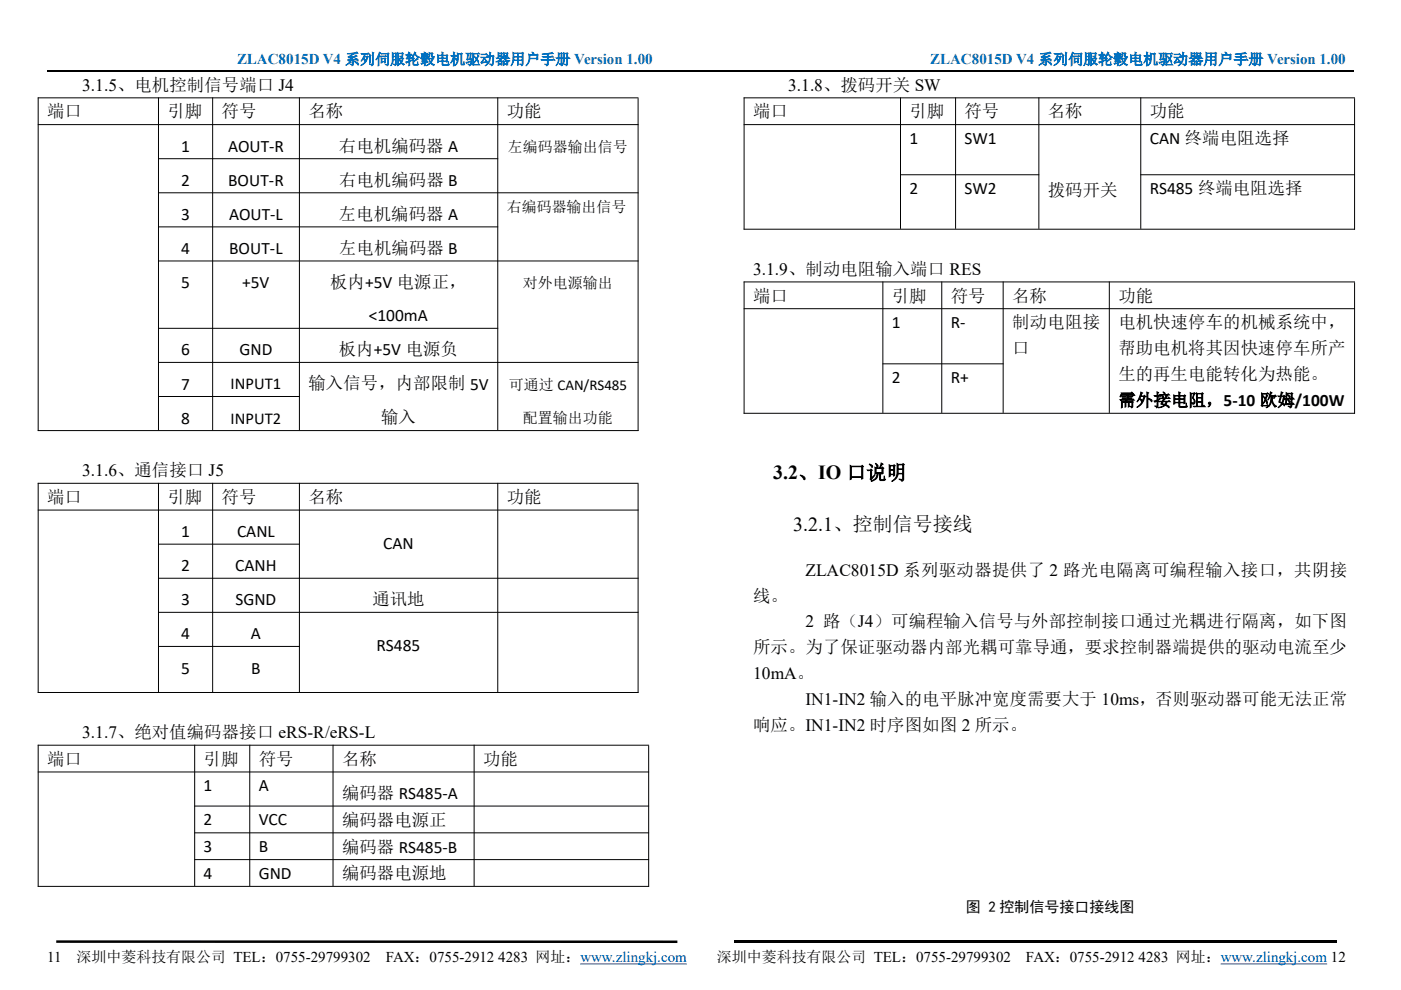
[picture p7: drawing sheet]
<svg xmlns="http://www.w3.org/2000/svg" width="297mm" height="210mm" viewBox="0 0 297 210" stroke-linecap="round" stroke-linejoin="round" font-family="sans-serif">
<defs><g id="words">
<g font-size="4.2">
<text x="163.9" y="101.7">3.2、IO 口说明</text>
<text x="168.1" y="112.7">3.2.1、控制信号接线</text>
</g>
<g font-size="3.7">
<text x="17.4" y="19.2">3.1.5、电机控制信号端口 J4</text>
<text x="167.1" y="19.2">3.1.8、拨码开关 SW</text>
<text x="10" y="24.9">端口</text>
<text x="35.5" y="24.9">引脚</text>
<text x="47" y="24.9">符号</text>
<text x="65.4" y="24.9">名称</text>
<text x="107.4" y="24.9">功能</text>
<text x="159.7" y="24.9">端口</text>
<text x="192.8" y="24.9">引脚</text>
<text x="204.5" y="24.9">符号</text>
<text x="222.2" y="24.9">名称</text>
<text x="243.8" y="24.9">功能</text>
<text x="38.4" y="32.2">1</text>
<text x="48.3" y="32.2">AOUT-R</text>
<text x="71.8" y="32.2">右电机编码器 A</text>
<text x="192.8" y="30.5">1</text>
<text x="204.5" y="30.5">SW1</text>
<text x="243.8" y="30.6">CAN 终端电阻选择</text>
<text x="38.4" y="39.4">2</text>
<text x="48.4" y="39.4">BOUT-R</text>
<text x="71.9" y="39.4">右电机编码器 B</text>
<text x="192.8" y="41.2">2</text>
<text x="204.5" y="41.2">SW2</text>
<text x="222.2" y="41.6">拨码开关</text>
<text x="243.8" y="41.3">RS485 终端电阻选择</text>
<text x="38.4" y="46.7">3</text>
<text x="48.6" y="46.7">AOUT-L</text>
<text x="71.8" y="46.6">左电机编码器 A</text>
<text x="38.4" y="53.9">4</text>
<text x="48.6" y="53.9">BOUT-L</text>
<text x="71.9" y="53.9">左电机编码器 B</text>
<text x="159.7" y="58.3">3.1.9、制动电阻输入端口 RES</text>
<text x="38.4" y="61.1">5</text>
<text x="51.3" y="61.1">+5V</text>
<text x="70" y="61.1">板内+5V 电源正，</text>
<text x="159.7" y="64">端口</text>
<text x="189.1" y="64">引脚</text>
<text x="201.6" y="64">符号</text>
<text x="214.6" y="64">名称</text>
<text x="237.1" y="64">功能</text>
<text x="78.2" y="68.2">&lt;100mA</text>
<text x="189.1" y="69.6">1</text>
<text x="201.6" y="69.6">R-</text>
<text x="214.6" y="69.7">制动电阻接</text>
<text x="237.1" y="69.7">电机快速停车的机械系统中，</text>
<text x="38.4" y="75.4">6</text>
<text x="50.8" y="75.4">GND</text>
<text x="71.8" y="75.4">板内+5V 电源负</text>
<text x="214.6" y="75.2">口</text>
<text x="237.1" y="75.2">帮助电机将其因快速停车所产</text>
<text x="38.4" y="82.7">7</text>
<text x="65.4" y="82.6">输入信号，内部限制 5V</text>
<text x="189.1" y="81.3">2</text>
<text x="201.6" y="81.3">R+</text>
<text x="237.1" y="80.7">生的再生电能转化为热能。</text>
<text x="38.4" y="89.8">8</text>
<text x="80.8" y="89.7">输入</text>
<text x="237.1" y="86.2">需外接电阻，5-10 欧姆/100W</text>
<text x="17.4" y="101">3.1.6、通信接口 J5</text>
<text x="10" y="106.7">端口</text>
<text x="35.5" y="106.7">引脚</text>
<text x="47" y="106.7">符号</text>
<text x="65.4" y="106.7">名称</text>
<text x="107.4" y="106.7">功能</text>
<text x="38.4" y="114">1</text>
<text x="50.2" y="114">CANL</text>
<text x="81.2" y="116.4">CAN</text>
<text x="38.4" y="121.2">2</text>
<text x="49.9" y="121.2">CANH</text>
<text x="170.8" y="122.1">ZLAC8015D 系列驱动器提供了 2 路光电隔离可编程输入接口，共阴接</text>
<text x="38.4" y="128.4">3</text>
<text x="49.9" y="128.4">SGND</text>
<text x="79" y="128.4">通讯地</text>
<text x="159.7" y="127.6">线。</text>
<text x="38.4" y="135.7">4</text>
<text x="53.2" y="135.7">A</text>
<text x="170.8" y="133.1">2 路（J4）可编程输入信号与外部控制接口通过光耦进行隔离，如下图</text>
<text x="38.4" y="142.9">5</text>
<text x="53.3" y="142.9">B</text>
<text x="79.8" y="138.2">RS485</text>
<text x="159.7" y="138.6">所示。为了保证驱动器内部光耦可靠导通，要求控制器端提供的驱动电流至少</text>
<text x="159.7" y="144.1">10mA。</text>
<text x="170.8" y="149.6">IN1-IN2 输入的电平脉冲宽度需要大于 10ms，否则驱动器可能无法正常</text>
<text x="159.7" y="155.1">响应。IN1-IN2 时序图如图 2 所示。</text>
<text x="17.4" y="156.6">3.1.7、绝对值编码器接口 eRS-R/eRS-L</text>
<text x="10" y="162.2">端口</text>
<text x="43.2" y="162.2">引脚</text>
<text x="43.2" y="167.9">1</text>
<text x="54.9" y="162.2">符号</text>
<text x="54.9" y="167.9">A</text>
<text x="72.5" y="162.2">名称</text>
<text x="102.4" y="162.2">功能</text>
<text x="72.5" y="169.5">编码器 RS485-A</text>
<text x="43.2" y="175.1">2</text>
<text x="54.9" y="175.1">VCC</text>
<text x="72.5" y="175.2">编码器电源正</text>
<text x="43.2" y="180.8">3</text>
<text x="54.9" y="180.8">B</text>
<text x="72.5" y="180.9">编码器 RS485-B</text>
<text x="43.2" y="186.5">4</text>
<text x="54.9" y="186.5">GND</text>
<text x="72.5" y="186.5">编码器电源地</text>
</g>
<g font-size="3.5">
<text x="48.9" y="82.6">INPUT1</text>
<text x="48.9" y="89.8">INPUT2</text>
</g>
<g font-size="3.2" fill="#0070c0">
<text x="50.2" y="13.6">ZLAC8015D V4 系列伺服轮毂电机驱动器用户手册 Version 1.00</text>
<text x="197.2" y="13.6">ZLAC8015D V4 系列伺服轮毂电机驱动器用户手册 Version 1.00</text>
</g>
<g font-size="3.2">
<text x="107.7" y="32.2">左编码器输出信号</text>
<text x="107.4" y="44.9">右编码器输出信号</text>
<text x="110.9" y="61.1">对外电源输出</text>
<text x="107.9" y="82.7">可通过 CAN/RS485</text>
<text x="110.9" y="89.7">配置输出功能</text>
<text x="204.8" y="193.5">图 2 控制信号接口接线图</text>
<text x="10" y="204.1">11</text>
<text x="16.2" y="204.1">深圳中菱科技有限公司 TEL：0755-29799302</text>
<text x="81.8" y="204.1">FAX：0755-2912</text>
<text x="105.6" y="204.1">4283 网址：www.zlingkj.com</text>
<text x="152" y="204.1">深圳中菱科技有限公司 TEL：0755-29799302</text>
<text x="217.5" y="204.1">FAX：0755-2912</text>
<text x="241.4" y="204.1">4283 网址：www.zlingkj.com 12</text>
</g>
</g></defs>
<path d="M10 15h277" fill="none" stroke="#000" stroke-width=".25"/>
<path d="M123 204.5h22.6M258.8 204.5h22.6" fill="none" stroke="#00f" stroke-width=".21"/>
<path d="M11.9 199.5h131.7v.6l-131.7-.1zM155.6 199.5h127.8v.6h-127.8z" fill="#000"/>
<g fill="none" stroke="#000" stroke-width=".21">
<path d="M8 20.8h127.4M8 26.4h127.4M8.1 20.7v70.7M33.5 33.7h72.1M33.6 20.7v70.6M45.1 20.7v70.6M63.5 20.7v70.6M105.5 20.7v70.6M135.3 20.8v70.6M157.7 20.8h129.6M157.7 26.4h129.6M157.8 20.7v28"/>
<path d="M190.8 37.1h29.5M190.9 20.7v27.8M202.6 20.7v27.8M220.3 20.7v27.8M241.8 37.1h45.5M241.9 20.7v27.8M287.2 20.8v27.9M33.5 40.9h101.9M33.5 48.1h72.1M33.5 55.4h101.9M157.7 48.6h129.6M157.7 59.8h129.6"/>
<path d="M157.8 59.7v28.1M187.2 59.7v27.9M199.7 59.7v27.9M212.7 59.7v27.9M235.2 59.7v27.9M287.2 59.9v27.9M33.5 69.7h72.1M33.5 76.9h101.9M157.7 65.5h129.6M187.1 77.2h25.7M8 91.3h127.4M33.5 84.1h30.1"/>
<path d="M157.7 87.7h129.6M8 102.5h127.4M8 108.2h127.4M8.1 102.4v44.6M33.5 115.4h30.1M33.6 102.4v44.4M45.1 102.4v44.4M63.5 102.4v44.4M105.5 102.4v44.4M135.3 102.6v44.4M33.5 122.7h101.9M33.5 129.9h101.9"/>
<path d="M33.5 137.1h30.1M8 146.9h127.4M8 158.1h129.6M8.1 158v30.1M41.3 158v30M53 158v30M70.6 158v30M100.5 158v30M137.5 158.2v29.9M8 163.8h129.6M41.2 171h96.4M41.2 176.7h96.4"/>
<path d="M8 188h129.6M41.2 182.4h96.4"/>
</g>
<use href="#words"/>
</svg>
